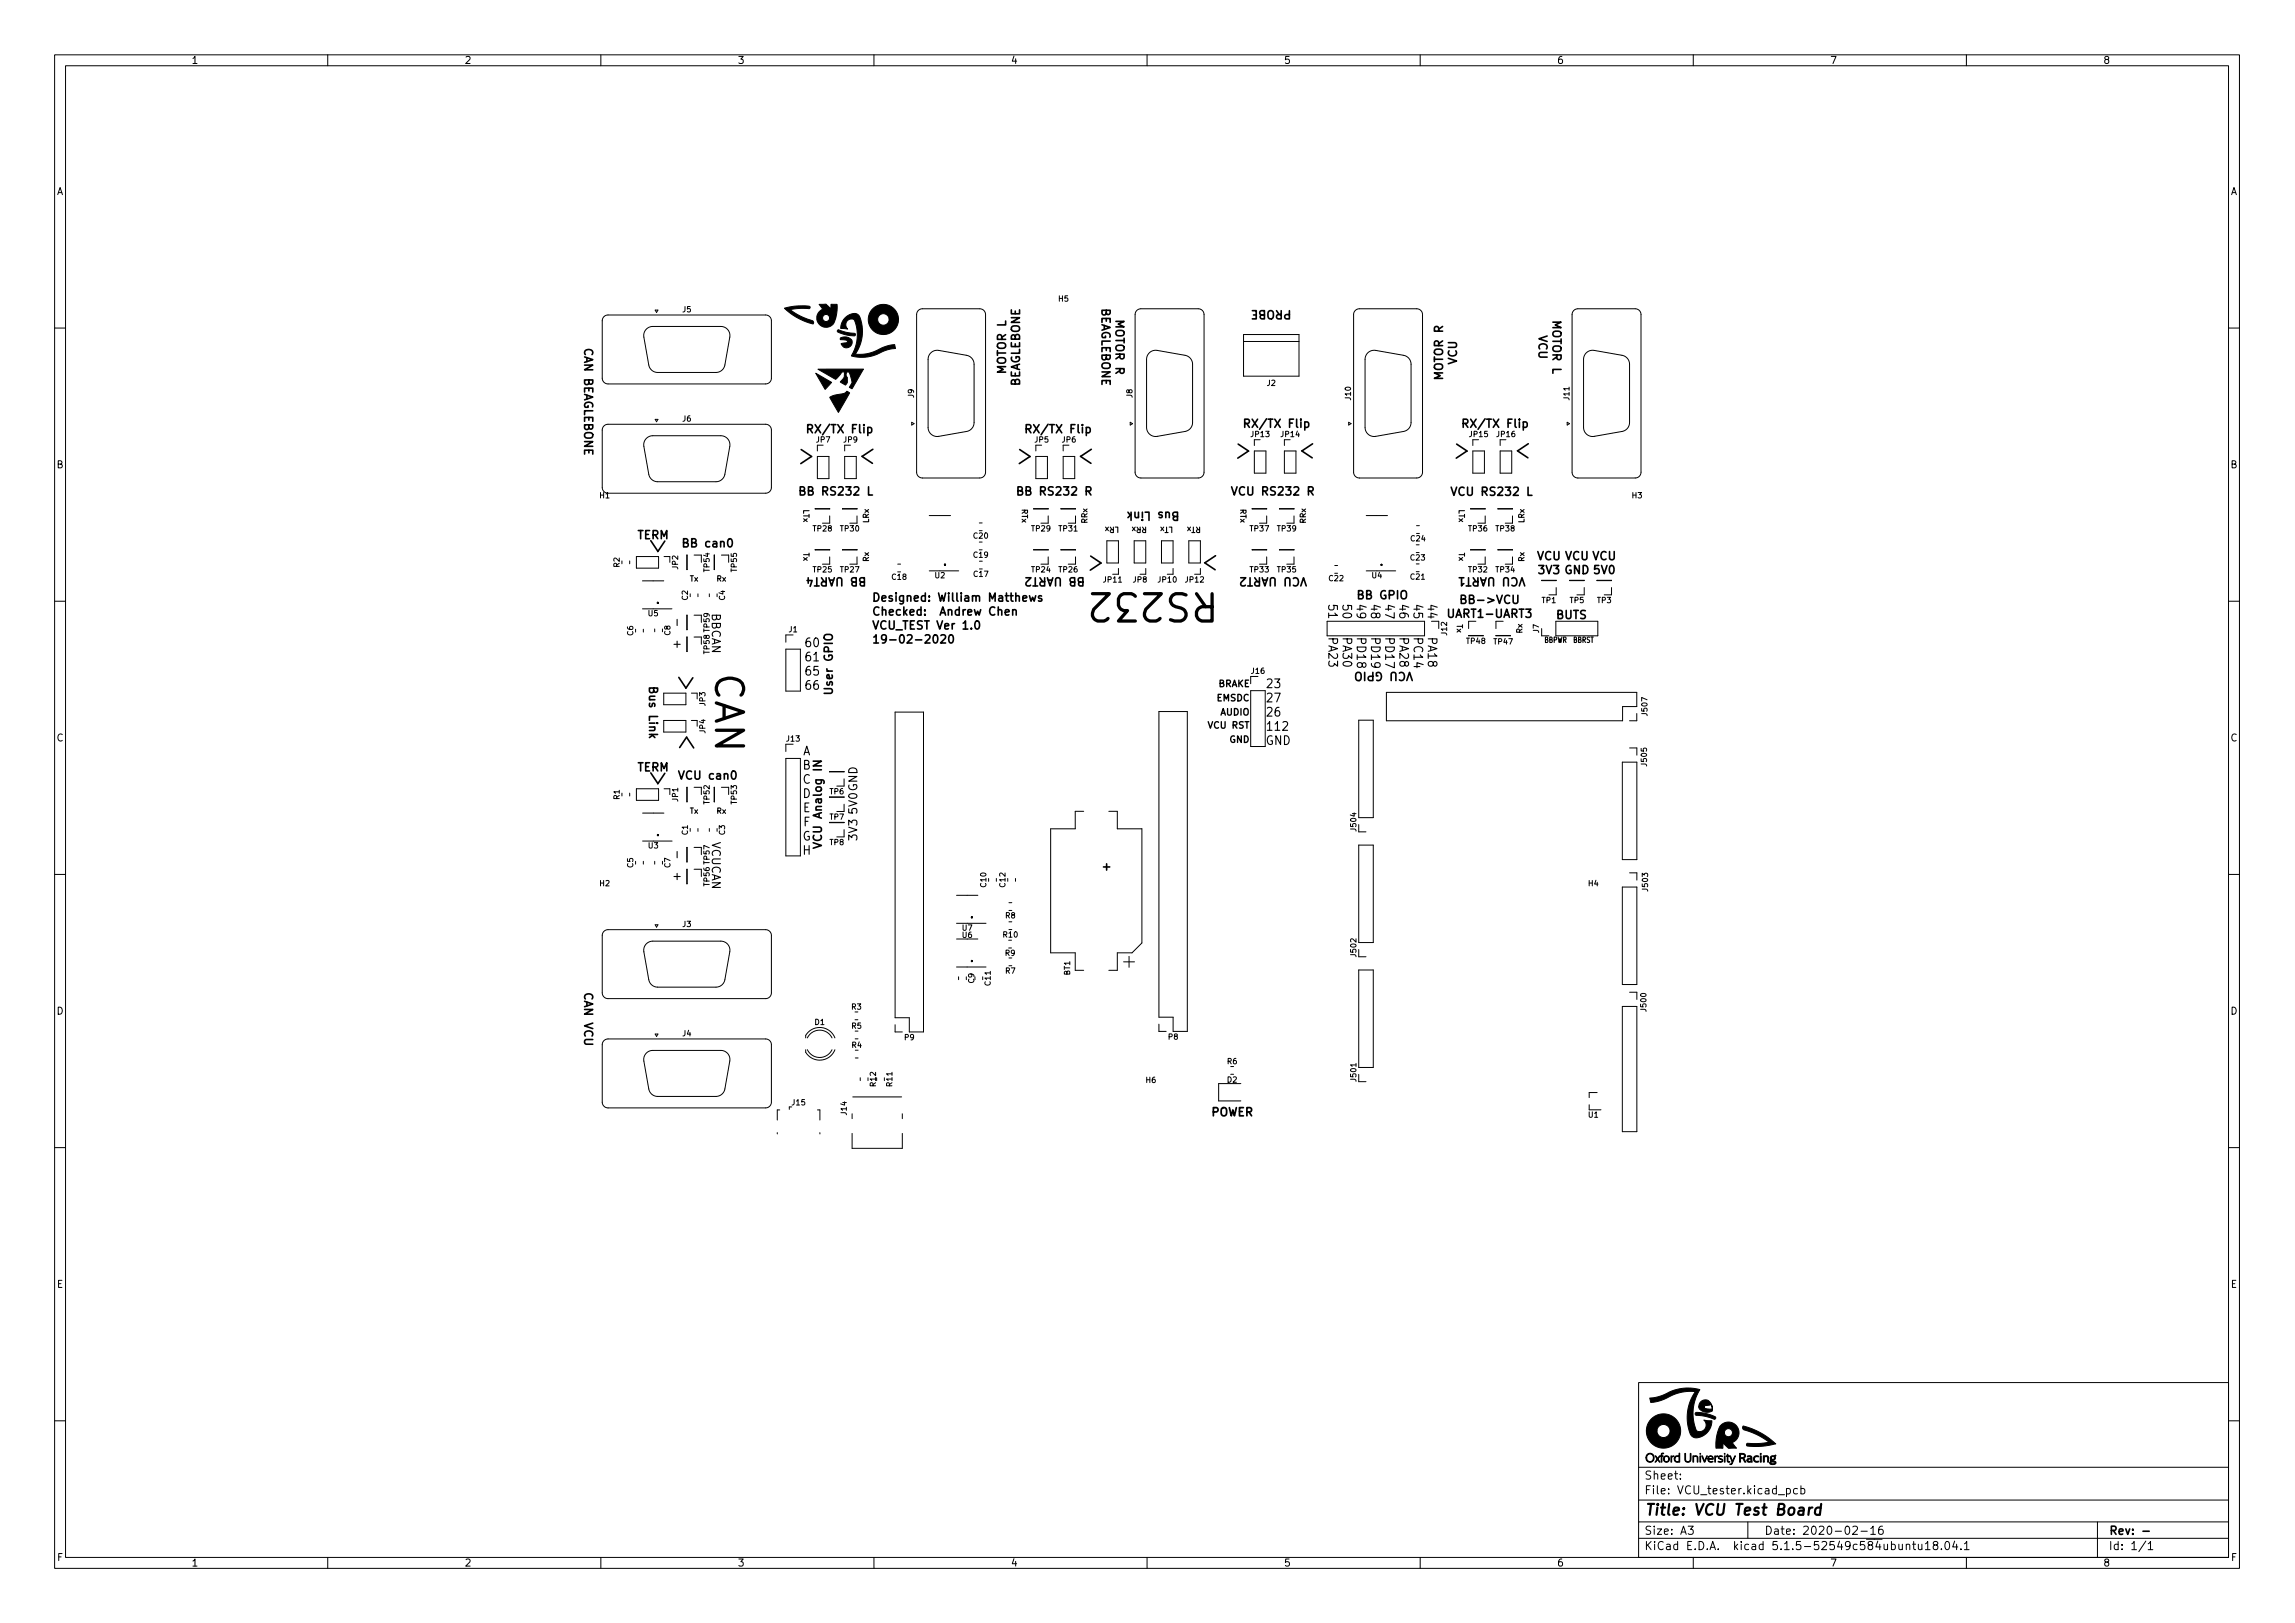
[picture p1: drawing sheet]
<svg xmlns="http://www.w3.org/2000/svg" width="420mm" height="297mm" viewBox="0 0 420 297" stroke-linecap="round" stroke-linejoin="round" font-family="sans-serif">
<defs><g id="words">
<g font-size="7">
<text x="221.7" y="108.4" transform="rotate(-180 221.7 108.4)">RS232</text>
<text x="130.9" y="122.9" transform="rotate(90 130.9 122.9)">CAN</text>
</g>
<text font-size="2.8" x="301" y="277.3">Title: VCU Test Board</text>
<g font-size="2.2">
<text x="243.2" y="110.8" transform="rotate(90 243.2 110.8)">51</text>
<text x="245.8" y="110.8" transform="rotate(90 245.8 110.8)">50</text>
<text x="248.4" y="110.8" transform="rotate(90 248.4 110.8)">49</text>
<text x="251" y="110.8" transform="rotate(90 251 110.8)">48</text>
<text x="253.6" y="110.8" transform="rotate(90 253.6 110.8)">47</text>
<text x="256.2" y="110.8" transform="rotate(90 256.2 110.8)">46</text>
<text x="258.8" y="110.8" transform="rotate(90 258.8 110.8)">45</text>
<text x="261.4" y="110.8" transform="rotate(90 261.4 110.8)">44</text>
<text x="147.5" y="118.4">60</text>
<text x="243.2" y="116.4" transform="rotate(90 243.2 116.4)">PA23</text>
<text x="245.8" y="116.4" transform="rotate(90 245.8 116.4)">PA30</text>
<text x="248.4" y="116.4" transform="rotate(90 248.4 116.4)">PD18</text>
<text x="251" y="116.4" transform="rotate(90 251 116.4)">PD19</text>
<text x="253.6" y="116.4" transform="rotate(90 253.6 116.4)">PD17</text>
<text x="256.2" y="116.4" transform="rotate(90 256.2 116.4)">PA28</text>
<text x="258.8" y="116.4" transform="rotate(90 258.8 116.4)">PC14</text>
<text x="261.4" y="116.4" transform="rotate(90 261.4 116.4)">PA18</text>
<text x="147.5" y="121">61</text>
<text x="147.5" y="123.6">65</text>
<text x="231.6" y="125.9">23</text>
<text x="147.5" y="126.2">66</text>
<text x="231.6" y="128.5">27</text>
<text x="231.6" y="131.1">26</text>
<text x="231.6" y="133.7">112</text>
<text x="231.6" y="136.3">GND</text>
<text x="146.9" y="138.2">A</text>
<text x="146.9" y="140.8">B</text>
<text x="146.9" y="143.4">C</text>
<text x="146.9" y="146">D</text>
<text x="147" y="148.6">E</text>
<text x="146.9" y="153.8">G</text>
<text x="147.1" y="151.2">F</text>
<text x="146.9" y="156.4">H</text>
</g>
<g font-size="2.1">
<text x="201.7" y="56.2" transform="rotate(90 201.7 56.2)">BEAGLEBONE</text>
<text x="204.2" y="58.6" transform="rotate(90 204.2 58.6)">MOTOR R</text>
<text x="236.4" y="56.8" transform="rotate(-180 236.4 56.8)">PROBE</text>
<text x="284.2" y="58.7" transform="rotate(90 284.2 58.7)">MOTOR L</text>
<text x="107" y="63.6" transform="rotate(90 107 63.6)">CAN BEAGLEBONE</text>
<text x="281.7" y="61.3" transform="rotate(90 281.7 61.3)">VCU</text>
<text x="184.2" y="68.4" transform="rotate(-90 184.2 68.4)">MOTOR L</text>
<text x="186.7" y="70.9" transform="rotate(-90 186.7 70.9)">BEAGLEBONE</text>
<text x="264.2" y="69.5" transform="rotate(-90 264.2 69.5)">MOTOR R</text>
<text x="266.7" y="66.7" transform="rotate(-90 266.7 66.7)">VCU</text>
<text x="148.5" y="79.3">RX/TX Flip</text>
<text x="188.5" y="79.3">RX/TX Flip</text>
<text x="228.5" y="78.3">RX/TX Flip</text>
<text x="268.5" y="78.3">RX/TX Flip</text>
<text x="147.1" y="90.7">BB RS232 L</text>
<text x="187" y="90.7">BB RS232 R</text>
<text x="215.5" y="93.7" transform="rotate(-180 215.5 93.7)">Bus Link</text>
<text x="226.3" y="90.7">VCU RS232 R</text>
<text x="266.5" y="90.7">VCU RS232 L</text>
<text x="116.6" y="98.7">TERM</text>
<text x="125.4" y="100.2">BB can0</text>
<text x="158.4" y="105.7" transform="rotate(-180 158.4 105.7)">BB UART4</text>
<text x="172.7" y="103.5">.</text>
<text x="198.4" y="105.7" transform="rotate(-180 198.4 105.7)">BB UART2</text>
<text x="239" y="105.7" transform="rotate(-180 239 105.7)">VCU UART2</text>
<text x="252.6" y="103.5">.</text>
<text x="279" y="105.7" transform="rotate(-180 279 105.7)">VCU UART1</text>
<text x="281.4" y="102.5">VCU VCU VCU</text>
<text x="281.7" y="105.1">3V3 GND 5V0</text>
<text x="120.1" y="110.5">.</text>
<text x="123.3" y="113.6" transform="rotate(90 123.3 113.6)">-</text>
<text x="130.3" y="112.1" transform="rotate(90 130.3 112.1)">BBCAN</text>
<text x="159.5" y="110.1">Designed: William Matthews</text>
<text x="159.5" y="112.7">Checked: Andrew Chen</text>
<text x="248.7" y="109.7">BB GPIO</text>
<text x="265.4" y="113.1">UART1-UART3</text>
<text x="268" y="110.5">BB-&gt;VCU</text>
<text x="284.9" y="113.3">BUTS</text>
<text x="123.3" y="117.3" transform="rotate(90 123.3 117.3)">+</text>
<text x="159.5" y="115.2">VCU_TEST Ver 1.0</text>
<text x="159.5" y="117.8">19-02-2020</text>
<text x="258.4" y="123" transform="rotate(-180 258.4 123)">VCU GPIO</text>
<text x="118.8" y="126" transform="rotate(90 118.8 126)">Bus Link</text>
<text x="152.5" y="126.8" transform="rotate(-90 152.5 126.8)">User GPIO</text>
<text x="116.6" y="141.2">TERM</text>
<text x="124.7" y="142.7">VCU can0</text>
<text x="156.9" y="148.9" transform="rotate(-90 156.9 148.9)">5V0GND</text>
<text x="120.2" y="153">.</text>
<text x="130.3" y="154" transform="rotate(90 130.3 154)">VCUCAN</text>
<text x="150.5" y="154.5" transform="rotate(-90 150.5 154.5)">VCU Analog IN</text>
<text x="156.9" y="153.7" transform="rotate(-90 156.9 153.7)">3V3</text>
<text x="123.3" y="156.1" transform="rotate(90 123.3 156.1)">-</text>
<text x="123.3" y="159.8" transform="rotate(90 123.3 159.8)">+</text>
<text x="202" y="158.1" transform="rotate(90 202 158.1)">+</text>
<text x="177.6" y="168">.</text>
<text x="177.6" y="176">.</text>
<text x="107" y="181.8" transform="rotate(90 107 181.8)">CAN VCU</text>
<text x="221.7" y="204.3">POWER</text>
<text x="301" y="273.5">File: VCU_tester.kicad_pcb</text>
<text x="301" y="270.8">Sheet:</text>
<text x="301" y="280.9">Size: A3</text>
<text x="323" y="280.9">Date: 2020-02-16</text>
<text x="386" y="280.9">Rev: -</text>
<text x="301" y="283.7">KiCad E.D.A. kicad 5.1.5-52549c584ubuntu18.04.1</text>
<text x="386" y="283.7">Id: 1/1</text>
</g>
<g font-size="1.8">
<text x="35" y="11.7">1</text>
<text x="85" y="11.7">2</text>
<text x="135" y="11.7">3</text>
<text x="185" y="11.7">4</text>
<text x="235" y="11.7">5</text>
<text x="285" y="11.7">6</text>
<text x="335" y="11.7">7</text>
<text x="385" y="11.7">8</text>
<text x="10.3" y="35.7">A</text>
<text x="408.3" y="35.7">A</text>
<text x="10.3" y="85.7">B</text>
<text x="408.3" y="85.7">B</text>
<text x="10.3" y="135.7">C</text>
<text x="408.3" y="135.7">C</text>
<text x="10.3" y="185.7">D</text>
<text x="408.3" y="185.7">D</text>
<text x="10.4" y="235.7">E</text>
<text x="408.4" y="235.7">E</text>
<text x="10.4" y="285.7">F</text>
<text x="35" y="286.7">1</text>
<text x="85" y="286.7">2</text>
<text x="135" y="286.7">3</text>
<text x="185" y="286.7">4</text>
<text x="235" y="286.7">5</text>
<text x="285" y="286.7">6</text>
<text x="335" y="286.7">7</text>
<text x="385" y="286.7">8</text>
<text x="408.4" y="285.7">F</text>
</g>
<g font-size="1.7">
<text x="223" y="125.7">BRAKE</text>
<text x="222.9" y="128.3">EMSDC</text>
<text x="223.5" y="130.9">AUDIO</text>
<text x="221.6" y="133.3">VCU RST</text>
<text x="225.2" y="135.9">GND</text>
</g>
<g font-size="1.4">
<text x="125" y="57.1">J5</text>
<text x="193.8" y="55.2">H5</text>
<text x="232" y="70.6">J2</text>
<text x="125" y="77.1">J6</text>
<text x="167.3" y="72.8" transform="rotate(-90 167.3 72.8)">J9</text>
<text x="207.3" y="72.8" transform="rotate(-90 207.3 72.8)">J8</text>
<text x="247.3" y="73.2" transform="rotate(-90 247.3 73.2)">J10</text>
<text x="287.3" y="73.2" transform="rotate(-90 287.3 73.2)">J11</text>
<text x="149.5" y="81">JP7</text>
<text x="154.5" y="81">JP9</text>
<text x="189.5" y="81">JP5</text>
<text x="194.5" y="81">JP6</text>
<text x="229.1" y="80">JP13</text>
<text x="234.6" y="80">JP14</text>
<text x="269.1" y="80">JP15</text>
<text x="274.1" y="80">JP16</text>
<text x="109.8" y="91.2">H1</text>
<text x="147.1" y="93.2" transform="rotate(90 147.1 93.2)">LTx</text>
<text x="159.1" y="95.7" transform="rotate(-90 159.1 95.7)">LRx</text>
<text x="187.1" y="93.1" transform="rotate(90 187.1 93.1)">RTx</text>
<text x="199.1" y="95.8" transform="rotate(-90 199.1 95.8)">RRx</text>
<text x="227.1" y="93.1" transform="rotate(90 227.1 93.1)">RTx</text>
<text x="239.1" y="95.8" transform="rotate(-90 239.1 95.8)">RRx</text>
<text x="267.1" y="93.2" transform="rotate(90 267.1 93.2)">LTx</text>
<text x="279.1" y="95.7" transform="rotate(-90 279.1 95.7)">LRx</text>
<text x="298.8" y="91.2">H3</text>
<text x="147.1" y="101.1" transform="rotate(90 147.1 101.1)">Tx</text>
<text x="148.9" y="97.2">TP28</text>
<text x="153.9" y="97.2">TP30</text>
<text x="178.3" y="98.6">C20</text>
<text x="188.9" y="97.2">TP29</text>
<text x="193.9" y="97.2">TP31</text>
<text x="204.9" y="96.4" transform="rotate(-180 204.9 96.4)">LRx</text>
<text x="210" y="96.4" transform="rotate(-180 210 96.4)">RRx</text>
<text x="214.8" y="96.4" transform="rotate(-180 214.8 96.4)">LTx</text>
<text x="219.9" y="96.4" transform="rotate(-180 219.9 96.4)">RTx</text>
<text x="228.9" y="97.2">TP37</text>
<text x="233.9" y="97.2">TP39</text>
<text x="258.3" y="99.1">C24</text>
<text x="267.1" y="101.1" transform="rotate(90 267.1 101.1)">Tx</text>
<text x="268.9" y="97.2">TP36</text>
<text x="273.9" y="97.2">TP38</text>
<text x="113.4" y="103.8" transform="rotate(-90 113.4 103.8)">R2</text>
<text x="124.1" y="104.2" transform="rotate(-90 124.1 104.2)">JP2</text>
<text x="126.3" y="106.4">Tx</text>
<text x="129.9" y="104.6" transform="rotate(-90 129.9 104.6)">TP54</text>
<text x="131.2" y="106.4">Rx</text>
<text x="134.9" y="104.6" transform="rotate(-90 134.9 104.6)">TP55</text>
<text x="148.9" y="104.7">TP25</text>
<text x="153.9" y="104.7">TP27</text>
<text x="159.1" y="102.8" transform="rotate(-90 159.1 102.8)">Rx</text>
<text x="163.3" y="106.1">C18</text>
<text x="171.2" y="105.8">U2</text>
<text x="178.3" y="102.1">C19</text>
<text x="178.3" y="105.6">C17</text>
<text x="188.9" y="104.7">TP24</text>
<text x="193.9" y="104.7">TP26</text>
<text x="202.1" y="106.6">JP11</text>
<text x="207.5" y="106.6">JP8</text>
<text x="212.1" y="106.6">JP10</text>
<text x="217.1" y="106.6">JP12</text>
<text x="228.9" y="104.7">TP33</text>
<text x="233.9" y="104.7">TP35</text>
<text x="243.3" y="106.4">C22</text>
<text x="251.2" y="105.8">U4</text>
<text x="258.3" y="102.6">C23</text>
<text x="258.3" y="106.1">C21</text>
<text x="268.9" y="104.7">TP32</text>
<text x="273.9" y="104.7">TP34</text>
<text x="279.1" y="102.8" transform="rotate(-90 279.1 102.8)">Rx</text>
<text x="118.7" y="112.8">U5</text>
<text x="125.9" y="109.8" transform="rotate(-90 125.9 109.8)">C2</text>
<text x="132.7" y="109.8" transform="rotate(-90 132.7 109.8)">C4</text>
<text x="282.3" y="110.4">TP1</text>
<text x="287.4" y="110.4">TP5</text>
<text x="292.4" y="110.4">TP3</text>
<text x="115.9" y="116.3" transform="rotate(-90 115.9 116.3)">C6</text>
<text x="122.7" y="116.3" transform="rotate(-90 122.7 116.3)">C8</text>
<text x="129.9" y="119.6" transform="rotate(-90 129.9 119.6)">TP58 TP59</text>
<text x="144.4" y="115.7">J1</text>
<text x="264.9" y="116.2" transform="rotate(-90 264.9 116.2)">J12</text>
<text x="266.7" y="114.2" transform="rotate(90 266.7 114.2)">Tx</text>
<text x="268.5" y="117.8">TP48</text>
<text x="273.5" y="117.9">TP47</text>
<text x="278.7" y="115.9" transform="rotate(-90 278.7 115.9)">Rx</text>
<text x="281.7" y="115.8" transform="rotate(-90 281.7 115.8)">J7</text>
<text x="282.7" y="117.6">BBPWR</text>
<text x="288" y="117.6">BBRST</text>
<text x="229.1" y="123.3">J16</text>
<text x="129.1" y="129.2" transform="rotate(-90 129.1 129.2)">JP3</text>
<text x="301.6" y="130.9" transform="rotate(-90 301.6 130.9)">J507</text>
<text x="129.1" y="134.2" transform="rotate(-90 129.1 134.2)">JP4</text>
<text x="144" y="135.7">J13</text>
<text x="301.5" y="140.1" transform="rotate(-90 301.5 140.1)">J505</text>
<text x="113.4" y="146.3" transform="rotate(-90 113.4 146.3)">R1</text>
<text x="124.1" y="146.7" transform="rotate(-90 124.1 146.7)">JP1</text>
<text x="126.3" y="148.9">Tx</text>
<text x="129.9" y="147.1" transform="rotate(-90 129.9 147.1)">TP52</text>
<text x="131.2" y="148.9">Rx</text>
<text x="134.9" y="147.1" transform="rotate(-90 134.9 147.1)">TP53</text>
<text x="151.9" y="145.4">TP6</text>
<text x="118.7" y="155.3">U3</text>
<text x="125.9" y="152.8" transform="rotate(-90 125.9 152.8)">C1</text>
<text x="132.7" y="152.8" transform="rotate(-90 132.7 152.8)">C3</text>
<text x="151.9" y="154.7">TP8</text>
<text x="151.9" y="150">TP7</text>
<text x="248.3" y="152" transform="rotate(-90 248.3 152)">J504</text>
<text x="115.9" y="158.8" transform="rotate(-90 115.9 158.8)">C5</text>
<text x="122.7" y="158.8" transform="rotate(-90 122.7 158.8)">C7</text>
<text x="109.8" y="162.2">H2</text>
<text x="129.9" y="162.1" transform="rotate(-90 129.9 162.1)">TP56 TP57</text>
<text x="180.6" y="162.3" transform="rotate(-90 180.6 162.3)">C10</text>
<text x="184" y="162.3" transform="rotate(-90 184 162.3)">C12</text>
<text x="290.8" y="162.2">H4</text>
<text x="301.7" y="163" transform="rotate(-90 301.7 163)">J503</text>
<text x="125" y="169.6">J3</text>
<text x="176.2" y="170.3">U7</text>
<text x="176.2" y="171.6">U6</text>
<text x="183.7" y="171.6">R10</text>
<text x="184.1" y="168.1">R8</text>
<text x="178.3" y="179.9" transform="rotate(-90 178.3 179.9)">C9</text>
<text x="184" y="174.9">R9</text>
<text x="184.1" y="178.2">R7</text>
<text x="195.9" y="178.5" transform="rotate(-90 195.9 178.5)">BT1</text>
<text x="248.3" y="175" transform="rotate(-90 248.3 175)">J502</text>
<text x="155.9" y="184.8">R3</text>
<text x="181.3" y="180.3" transform="rotate(-90 181.3 180.3)">C11</text>
<text x="301.4" y="185" transform="rotate(-90 301.4 185)">J500</text>
<text x="125" y="189.6">J4</text>
<text x="149.2" y="187.6">D1</text>
<text x="155.9" y="188.3">R5</text>
<text x="156" y="191.8">R4</text>
<text x="165.6" y="190.4">P9</text>
<text x="213.9" y="190.3">P8</text>
<text x="224.7" y="194.8">R6</text>
<text x="248.3" y="197.8" transform="rotate(-90 248.3 197.8)">J501</text>
<text x="145" y="202.3">J15</text>
<text x="155" y="204" transform="rotate(-90 155 204)">J14</text>
<text x="160.3" y="198.8" transform="rotate(-90 160.3 198.8)">R12</text>
<text x="163.3" y="198.8" transform="rotate(-90 163.3 198.8)">R11</text>
<text x="209.8" y="198.2">H6</text>
<text x="224.7" y="198.1">D2</text>
<text x="290.8" y="204.5">U1</text>
</g>
</g></defs>
<g fill="none" stroke="#000" stroke-width=".18">
<path d="M10 10h400v277h-400zM12 12h396v273h-396zM60 10v2M110 10v2M160 10v2M210 10v2M260 10v2M310 10v2M360 10v2M110.6 58l.7-.4h28.9a1.06 1.06 0 0 1 1 1.1v10.5a1.06 1.06 0 0 1-1 1.1h-28.9a1.06 1.06 0 0 1-1-1.1v-10.5zM119.9 56.8h.6l-.3 .4zM168.1 56.8l.8-.3h10.5a1.06 1.06 0 0 1 1 1.1v28.8a1.06 1.06 0 0 1-1 1.1h-10.5a1.06 1.06 0 0 1-1.1-1.1v-28.8z"/>
<path d="M208.1 56.8l.8-.3h10.5a1.06 1.06 0 0 1 1 1.1v28.8a1.06 1.06 0 0 1-1 1.1h-10.5a1.06 1.06 0 0 1-1.1-1.1v-28.8zM248.1 56.8l.8-.3h10.5a1.06 1.06 0 0 1 1 1.1v28.8a1.06 1.06 0 0 1-1 1.1h-10.5a1.06 1.06 0 0 1-1.1-1.1v-28.8zM288.1 56.8l.8-.3h10.5a1.06 1.06 0 0 1 1 1.1v28.8a1.06 1.06 0 0 1-1 1.1h-10.5a1.06 1.06 0 0 1-1.1-1.1v-28.8zM10 60h2M110.6 78l.7-.4h28.9a1.06 1.06 0 0 1 1 1.1v10.5a1.06 1.06 0 0 1-1 1.1h-28.9a1.06 1.06 0 0 1-1-1.1v-10.5zM118.3 60.2l.5-.3 .7-.2h12.5a1.66 1.66 0 0 1 1.6 2l-.9 5.1a1.66 1.66 0 0 1-1.6 1.4h-10.7a1.66 1.66 0 0 1-1.6-1.4l-.9-5.2v-.8zM119.9 76.8h.6l-.3 .4zM166.9 77.3l.4 .2-.4 .3zM170.4 64.6l.6-.4 .7-.1 5.3 .9a1.66 1.66 0 0 1 1.3 1.7v10.6a1.66 1.66 0 0 1-1.3 1.7l-5.1 .9a1.66 1.66 0 0 1-2-1.7v-12.4l.2-.7zM206.9 77.3l.4 .2-.4 .3zM210.4 64.6l.6-.4 .7-.1 5.3 .9a1.66 1.66 0 0 1 1.3 1.7v10.6a1.66 1.66 0 0 1-1.3 1.7l-5.1 .9a1.66 1.66 0 0 1-2-1.7v-12.4l.1-.6zM227.7 61.2h10.1v7.6h-10.1z"/>
<path d="M227.7 62.5h10.1M246.9 77.3l.4 .2-.4 .3zM250.4 64.6l.6-.4 .7-.1 5.3 .9a1.66 1.66 0 0 1 1.3 1.7v10.6a1.66 1.66 0 0 1-1.3 1.7l-5.1 .9a1.66 1.66 0 0 1-2-1.7v-12.4l.2-.7zM286.9 77.3l.4 .2-.4 .3zM290.4 64.6l.6-.4 .7-.1 5.3 .9a1.66 1.66 0 0 1 1.3 1.7v10.6a1.66 1.66 0 0 1-1.3 1.7l-5.1 .9a1.66 1.66 0 0 1-2-1.7v-12.6l.2-.5zM408 60h2M118.3 80.2l.5-.3 .7-.2h12.5a1.66 1.66 0 0 1 1.6 2l-.9 5.1a1.66 1.66 0 0 1-1.6 1.4h-10.7a1.66 1.66 0 0 1-1.6-1.4l-.9-5.2v-.8zM149.2 93.1h2.7zM149.6 83.5h2.2v4.1h-2.2zM149.6 81.5v1M151.9 94.4v1.3h-1.3M154.2 93.1h2.7z"/>
<path d="M154.6 81.5v1M154.6 83.5h2.2v4.1h-2.2zM156.9 94.4v1.3h-1.3M170.1 94.4h3.9M179.3 95.7h.5M179.3 99.2h.5M189.2 93.1h2.7zM189.6 83.5h2.2v4.1h-2.2zM189.6 81.5v1M191.9 94.4v1.3h-1.3M194.2 93.1h2.7zM194.6 83.5h2.2v4.1h-2.2z"/>
<path d="M194.6 81.5v1M196.9 94.4v1.3h-1.3M202.6 99h2.2v4h-2.2zM207.6 99h2.2v4h-2.2zM212.6 99h2.2v4h-2.2zM217.6 99h2.2v4h-2.2zM229.2 93.1h2.7zM229.6 82.5h2.2v4.1h-2.2zM229.6 80.5v1M231.9 94.4v1.3h-1.3M234.2 93.1h2.7zM235.1 82.5h2.2v4.1h-2.2z"/>
<path d="M235.1 80.5v1M236.9 94.4v1.3h-1.3M250.1 94.4h3.9M259.3 99.7h.5M259.3 96.2h.6M269.2 93.1h2.7zM269.6 82.5h2.2v4.1h-2.2zM269.6 80.5v1M271.9 94.4v1.3h-1.3M274.2 93.1h2.7zM274.6 80.5v1M274.6 82.5h2.2v4.1h-2.2z"/>
<path d="M276.9 94.4v1.3h-1.3M10 110h2M115.3 102.7v.5M116.5 101.9h4.1v2.1h-4.1zM117.6 111.4h5.4M117.6 106.3h3.9M117.8 115.2v.5M119.9 115.1v.5M121.6 101.9h1v1M125.7 112.6l.1 2.6zM125.7 101.6l.1 2.6zM125.7 116.6l.1 2.6z"/>
<path d="M127.1 101.6h1.3v1.3M127.1 112.6h1.3v1.3M127.1 116.6h1.3v1.3M127.8 108.7v.5M129.9 108.7v.5M130.7 101.6l.1 2.6zM132.1 101.6h1.3v1.3M143.9 118.8h2.6v7.7h-2.6zM145.2 116.2h-1.3v1.3M149.2 100.6h2.7zM151.9 101.9v1.3h-1.3M154.2 100.6h2.7z"/>
<path d="M156.9 101.9v1.3h-1.3M164.3 103.2h.6M170.1 104.5h5.4M179.3 102.7h.5M189.2 100.6h2.7zM191.9 101.9v1.3h-1.3M194.2 100.6h2.7zM196.9 101.9v1.3h-1.3M204.8 104v1.1h-1.1M209.8 104v1.1h-1.1M214.8 104v1.1h-1.1M219.8 104v1.1h-1.1"/>
<path d="M229.2 100.6h2.7zM231.9 101.9v1.3h-1.3M234.2 100.6h2.7zM236.9 101.9v1.3h-1.3M243 113.7h17.8v2.7h-17.8zM244.4 103.5h.5M250.1 104.5h5.4M259.3 103.2h.5M263.4 113.7v1.3M268.9 116.3l2.6 .1zM268.9 113.7v1.3M269.2 100.6h2.7z"/>
<path d="M271.9 101.9v1.3h-1.3M273.9 116.3l2.6 .1zM273.9 113.7v1.3M274.2 100.6h2.7zM276.9 101.9v1.3h-1.3M282.2 106.2l2.7 .1zM282.2 115v1.4h1.4M284.8 113.7h7.7v2.7h-7.7zM284.9 107.5v1.4h-1.3M287.4 106.2l2.6 .1zM290 107.5v1.4h-1.3M292.4 106.2l2.6 .1z"/>
<path d="M295 107.5v1.4h-1.3M408 110h2M121.5 126.9h4.1v2.1h-4.1zM121.5 131.9h4.1v2.1h-4.1zM126.6 131.9h1v1M126.6 126.9h1v1M143.9 136.2v1.3M143.9 138.8h2.6v17.8h-2.6zM163.9 130.3h5.2v58.6h-2.6v-2.6h-2.6zM212.2 130.2h5.2v58.6h-2.6v-2.6h-2.6zM229 123.8v1.3M229 126.4h2.6v10.2h-2.6z"/>
<path d="M248.8 131.8h2.6v17.8h-2.6zM253.8 126.7h45.9v2.6h-2.6v2.6h-43.3zM297 139.5h2.7v17.8h-2.7zM298.3 136.9h1.4v1.3M299.7 130.6v1.3h-1.4M115.3 145.2v.5M116.5 144.4h4.1v2.1h-4.1zM117.6 153.9h5.4M117.6 148.8h3.9M117.8 157.6v.6M119.9 157.6v.6M121.6 144.4h1v1"/>
<path d="M125.7 144.1l.1 2.6zM125.7 155.1l.1 2.6zM125.7 159.1l.1 2.6zM127.1 144.1h1.3v1.3M127.1 155.1h1.3v1.3M127.1 159.1h1.3v1.3M127.8 151.6v.6M129.9 151.6v.6M130.7 144.1l.1 2.6zM132.1 144.1h1.3v1.3M151.9 141.2l2.6 .1zM151.9 145.9h2.6z"/>
<path d="M151.9 150.5l2.6 .1zM154.5 151.8v1.4h-1.3M154.5 142.5v1.4h-1.3M154.5 147.2v1.3h-1.3M198.4 148.5h-1.6v3.2h-4.5v22.7h4.5v3.2h1.6M203 148.5h1.6v3.2h4.4v20.9l-1.7 1.8h-2.7v3.2h-1.6M248.8 154.7h2.6v17.8h-2.6zM248.8 152.2h1.3M298.3 159.7h1.4v1.4M10 160h2M110.6 170.5l.7-.4h28.9a1.06 1.06 0 0 1 1 1.1v10.5a1.06 1.06 0 0 1-1 1.1h-28.9a1.06 1.06 0 0 1-1-1.1v-10.5zM118.3 172.7l.5-.3 .7-.2h12.5a1.66 1.66 0 0 1 1.6 2l-.9 5.1a1.66 1.66 0 0 1-1.6 1.4h-10.7a1.66 1.66 0 0 1-1.6-1.4l-.9-5.2v-.8z"/>
<path d="M119.9 169.3h.6l-.3 .4zM175.1 169h5.4M175.1 163.9h3.9M175.1 177h5.4M175.1 171.9h3.9M175.5 178.8v.5M182.4 160.8v.5M184.7 168.7h.5M184.7 165.2h.5M185.9 160.8v.5M205.7 176h2M206.7 175v2"/>
<path d="M248.8 177.5h2.6v17.9h-2.6zM248.8 175.1h1.3M297 162.3h2.7v17.9h-2.7zM408 160h2M110.6 190.5l.7-.4h28.9a1.06 1.06 0 0 1 1 1.1v10.5a1.06 1.06 0 0 1-1 1.1h-28.9a1.06 1.06 0 0 1-1-1.1v-10.5zM118.3 192.7l.6-.4 .6-.1h12.5a1.66 1.66 0 0 1 1.6 2l-.9 5.1a1.66 1.66 0 0 1-1.6 1.4h-10.7a1.66 1.66 0 0 1-1.6-1.4l-.9-5.2v-.8zM119.9 189.3h.6l-.3 .4zM147.5 192.1a1.8 1.8 0 0 0 1.1 1.6 2.99 2.99 0 0 0 4.3-1.6M147.8 192.1a2.5 2.5 0 0 0 2.3 1.4 2.5 2.5 0 0 0 2.2-1.4M152.3 190a2.5 2.5 0 0 0-2.2-1.5 2.5 2.5 0 0 0-2.3 1.5M152.9 190a2.99 2.99 0 0 0-2.6-1.9 2.99 2.99 0 0 0-2.8 1.4v.5M156.5 186.6h.6"/>
<path d="M156.6 190.1h.5M156.6 193.6h.5M157.5 197.3v.5M163.9 187.5v1.4h1.3M212.2 187.4v1.4h1.3M225.3 196.6h.5M227.2 198.3h-4.1v3.2h4.1M248.8 198h1.3M292.4 200h-1.5v.9M297 184.2h2.7v22.9h-2.7zM298.3 181.6h1.4v1.3M10 210h2"/>
<path d="M142.3 207.3v.2M142.8 203.1h-.5v1.9M144.9 202.6h-.4v.4M149.6 203.1h.5v1.9M150.1 207.3v.2M156 203.8v.9M156 207.4v2.8h9.2v-2.8M156.1 200.8h9M165.2 203.8v.9M290.9 202.2v.9h2.2M408 210h2M300 253h108v32h-108z"/>
<path d="M10 260h2M300 278.5h108M300 274.5h108M300 268.5h108M307.6 270.6v.1M307.6 269.8v.1M309.1 279.3h.9l-.5 .6 .4 .1v.7l-.2 .1h-.4l-.2-.1M320 278.5v3M327.1 272.5l.4-.1 .3 .3v.4l-.2 .2h-.5M327.1 272.4v1.5M329.1 272.5l-.5-.1-.2 .3v.4l.1 .2h.6M329.7 272.5l.4-.1 .3 .3v.4l-.1 .2h-.6"/>
<path d="M329.7 271.9v1.5M339.2 279.5l.6-.2 .2 .2 .1 .2-1 1.1h1M342.5 279.7l.4-.4v1.5M344.6 279.3a.59 .59 0 0 0-.7 .7v.5l.2 .2 .4 .1 .2-.1 .1-.5-.2-.2-.4-.1-.3 .3M384 278.5v6.5M408 260h2M60 285v2M110 285v2M160 285v2M210 285v2M260 285v2M300 281.5h108"/>
<path d="M310 285v2M340.7 280.2h1.2M342.5 280.8h.8M349 282.8l.2-.2 .4 .1v.9M350.1 282.6h.6M350.3 282.1v1.3l.4 .2M351.2 282.6l.1 .9 .3 .1 .3-.1M351.9 282.6v1M352.5 282.5l.4-.4v1.5M352.5 283.6h.8M354.2 282.8l-.3-.3 .1-.2 .2-.2 .4 .1 .2 .2-.1 .2-.6 .2-.2 .2 .1 .5 .2 .1h.3l.3-.3v-.3l-.3-.2M355.4 283.5v.1"/>
<path d="M356.3 282.2l.1-.1a.8 .8 0 0 1 .5 .8 .8 .8 0 0 1-.5 .7 1 1 0 0 1-.1-1.4zM357.9 282l-.4 1.1h.9M358.2 282.6v1M359 283.5v.1M359.6 282.5l.5-.4v1.5M359.6 283.6h.9M360 285v2M392.8 282l-1.2 2M393.3 282.5l.4-.4v1.5M393.3 283.6h.8"/>
</g>
<g fill="none" stroke="#000" stroke-width=".3">
<path d="M147.9 78.5l.7-.1 .1-.2v-.3l-.2-.2h-.6v1.5M158.9 78.3l.4-.1 .3 .3v.4l-.1 .2h-.6M187.9 78.5l.7-.1 .1-.2v-.3l-.3-.2h-.5v1.5M198.9 78.3l.4-.1 .3 .3v.4l-.2 .2h-.5M227.9 77.5l.7-.1 .1-.2v-.3l-.3-.2h-.5v1.5M238.9 77.3l.4-.1 .3 .3v.4l-.1 .2h-.6M267.9 77.5l.7-.1 .1-.2v-.3l-.2-.2h-.6v1.5M278.9 77.3l.4-.1 .3 .3v.4l-.1 .2h-.6M119.1 99l1.3 1.9M121.7 99l-1.3 2M146.5 89.8l.7-.1 .1-.2-.1-.3-.7-.1v1.5h.6l.3-.3a.39 .39 0 0 0-.4-.5M146.7 82.3l1.9 1.3"/>
<path d="M148.5 83.6l-1.9 1.2M157.8 83.5l1.9 1.3M159 89.1v1.5h.7M159.8 82.2l-1.9 1.3M186.4 89.8l.6-.1 .2-.2-.2-.3-.6-.1v1.5h.5l.3-.3a.39 .39 0 0 0-.3-.5M186.7 82.3l1.9 1.3M188.5 83.6l-1.9 1.2M197.8 83.5l1.9 1.3M198.9 89.9l.7-.1 .1-.2v-.4l-.3-.1h-.5v1.5M199.2 89.9l.5 .7M199.8 82.2l-1.9 1.3M225.5 89.1l.5 1.5 .5-1.5"/>
<path d="M226.7 81.3l1.9 1.3M228.5 82.6l-1.9 1.2M238.3 82.5l1.9 1.3M239.5 89.9l.8-.1 .1-.2-.1-.4-.2-.1h-.6v1.5M239.9 89.9l.5 .7M240.3 81.2l-1.9 1.3M265.7 89.2l.5 1.5 .5-1.5M266.7 81.3l1.9 1.3M268.5 82.6l-1.9 1.2M277.8 82.5l1.9 1.3M279.7 89.2v1.5h.8M279.8 81.2l-1.9 1.3"/>
<path d="M171 116.3l.2-.1a.8 .8 0 0 1 .5 .7 .8 .8 0 0 1-.5 .8 1 1 0 0 1-.2-1.4zM172.3 116.3l.5-.1 .2 .1 .1 .3-.9 1.1h.9M173.9 116.3l.1-.1a.8 .8 0 0 1 .6 .7 .8 .8 0 0 1-.6 .8 1 1 0 0 1-.1-1.4zM178.6 113.8l.2-.2a.8 .8 0 0 1 .5 .8 .8 .8 0 0 1-.5 .7l-.2-.1-.1-.4zM184 112.1l.8-.2-.1-.2-.4-.1-.3 .2 .1 .7h.6M185.4 111.7l.2-.1 .4 .1v.9M185.4 111.6v1M188.5 109l.3 1 .2-.7 .3 .7 .3-1M190.7 109.1l-.4-.1-.2 .2 .1 .3 .5 .1v.4h-.6M199.7 101.8l1.9 1.3M201.5 103.1l-1.9 1.2M220.5 103l2 1.3"/>
<path d="M222.5 101.7l-1.9 1.3M124.3 124l1.3 1.9M125.7 135l1.3 1.9M125.7 134.9l-1.3 1.9M126.8 124l-1.2 2M119.1 141.5l1.3 1.9M121.7 141.5l-1.3 2M148.9 154.2l1.5 .5-1.5 .5M392.3 280.2h1.2"/>
</g>
<path d="M331.2 275.9l-.1 1.3M331.8 275.9l-.4 .1-.2 .3M333.3 276a.66 .66 0 0 0-1 .3v.6l.1 .2 .2 .1 .6-.1M333.4 275.2l-.2 2" fill="none" stroke="#000" stroke-width=".4"/>
<g fill="#000" stroke="#000" stroke-width=".18">
<path d="M143.6 56.4l2.2-.4h2.1a.29 .29 0 0 1 .4 .1 .29 .29 0 0 1-.1 .4 .29 .29 0 0 1-.4 0h-1.4l-1.8 .2a13.3 13.3 0 0 0 4.2 2l.2 .3a.21 .21 0 0 1-.1 .3 .21 .21 0 0 1-.3-.1 11.3 11.3 0 0 1-5-2.8zM150 55.7h.5a1.26 1.26 0 0 1 1.3 .5l.3 .3v-.8h1.1v1.1l-.2 1.4h-1.1a.65 .65 0 0 0-1-.6 .65 .65 0 0 0 0 1.1 .65 .65 0 0 0 1-.4l1.1-.1a1.74 1.74 0 0 1-2.7 1.4 1.74 1.74 0 0 1 .3-3zM149.3 68.3l2.9 1.7-1.1 1.3zM151.9 72.7a7 7 0 0 1 2.7-.7l.4-.4a.39 .39 0 0 1 .5 .2 .39 .39 0 0 1-.2 .5l-1.8 3.2zM153.9 61.9a1.4 1.4 0 0 1 2.1 .7 .99 .99 0 0 1-.8 1.1 .99 .99 0 0 1-1.1-.8l.5-.1a.37 .37 0 0 0 .4 0 .37 .37 0 0 0 .1-.4l-.2-.2h-1.1zM149.7 67.6h8.4l-1.9 3.2a.37 .37 0 0 1-.3 .3 .37 .37 0 0 1-.4-.2 1.51 1.51 0 0 0 .2-2l-.2-.7a.35 .35 0 0 0-.5-.1 .35 .35 0 0 0-.1 .5 1.99 1.99 0 0 1 .1 1.7l-.2 .2-1-.6a1.56 1.56 0 0 0 .8-1.7 .51 .51 0 0 0-.8 .4l-.6 .6a.36 .36 0 0 1-.3 .2 .36 .36 0 0 1-.3-.2zM153.4 60.4h.1l1.4 .4 1.2 .2a.3 .3 0 0 1 .4 0 .3 .3 0 0 1 0 .5 5.8 5.8 0 0 1-3.2-.8zM154.7 58.2a1.79 1.79 0 0 1 2.5-.5 7.1 7.1 0 0 1-.6 7.1l.6 .1a8.2 8.2 0 0 0 4.6-1.4l2-.4 .1 .7a7.7 7.7 0 0 0-3.5 1.1 5.8 5.8 0 0 1-4.5 .2 6.8 6.8 0 0 0 .4-6.6 1.05 1.05 0 0 0-1.3 .4 1.05 1.05 0 0 0 .2 1.3l-1.3-.1 .3-1.1zM159.9 56.4a2.76 2.76 0 0 1 2.9-.5 2.76 2.76 0 0 1 1.7 2.5h-1.7a1.05 1.05 0 0 0-1.6-.8 1.05 1.05 0 0 0 0 1.8 1.05 1.05 0 0 0 1.6-.8v-.2h1.7a2.76 2.76 0 0 1-3.9 2.6 2.76 2.76 0 0 1-.7-4.6zM302.3 259.7a3.1 3.1 0 0 1 5 .6 3.1 3.1 0 0 1-1.9 4.6 3.1 3.1 0 0 1-4-3h2a1.2 1.2 0 0 0 1.7 1 1.2 1.2 0 0 0 .1-2 1.2 1.2 0 0 0-1.8 .9l-2 .1a3.1 3.1 0 0 1 .9-2.2zM302 255.9h.1a12.5 12.5 0 0 0 4.4-1.5l2.3-.4 1.2 .1 1.2 .2a7.7 7.7 0 0 0-.5 7.6l.2 .1a1.2 1.2 0 0 0 1.3-.7 1.2 1.2 0 0 0-.3-1.4l1.5 .1v.2a2.93 2.93 0 0 1-3.4 2.8l-.4-.3-.3-.6a8.2 8.2 0 0 1 1.1-7.4h-.1a9.2 9.2 0 0 0-5.8 1.5l-2.1 .5a.32 .32 0 0 1-.3-.5zM310.4 258.6a6.7 6.7 0 0 1 3.7 .8v.2l-.3 .2a10.3 10.3 0 0 0-3.4-.8z"/>
<path d="M311.4 256.6a1.25 1.25 0 0 1 1.4-.3 1.25 1.25 0 0 1 .7 1.2v.7l-.6 .2-.6 .1a1.34 1.34 0 0 1-1.3-1h1l.2 .3 1.2 .1a.52 .52 0 0 0-.1-.8l-1.1 .1-.2 .3h-1l.1-.5zM301.6 266.2a.77 .77 0 0 1 1.1 .1 .77 .77 0 0 1-.2 1.1 .77 .77 0 0 1-1.1-.3l-.1-.3h.2a.65 .65 0 0 0 .8 .6 .65 .65 0 0 0 .3-1 .6 .6 0 0 0-.7-.3 .6 .6 0 0 0-.4 .7h-.2v-.2zM303 266.5h.1l.2 .2a.16 .16 0 0 0 .2 .2 .16 .16 0 0 0 .1-.2l.3-.2-.3 .4a.55 .55 0 0 0 .3 .7h-.1l-.3-.5-.4 .5h-.1l.4-.6zM304.2 266h.4l-.3 .2v.3h.2v.1h-.2v1h-.2v-1h-.1v-.1h.1zM304.7 266.6a.56 .56 0 0 1 .9 .1 .56 .56 0 0 1-.3 .8 .56 .56 0 0 1-.8-.5h.2a.41 .41 0 0 0 .6 .4 .41 .41 0 0 0 0-.7 .41 .41 0 0 0-.6 .3h-.2zM305.9 266.5l.1 .1 .4-.2 .1 .1-.5 .2v.9h-.1zM306.7 266.6l.3-.2 .4 .1v-.5h.1v1.6h-.2a.57 .57 0 0 1-.8-.6h.1a.47 .47 0 0 0 .3 .5 .47 .47 0 0 0 .5-.1v-.8a.46 .46 0 0 0-.8 .4h-.1zM308.4 266h.2v1.2l.4 .3 .4-.3v-1.2h.2v1.2a.58 .58 0 0 1-.6 .4 .58 .58 0 0 1-.6-.4zM309.9 266.5h.2a.48 .48 0 0 1 .6 0 .48 .48 0 0 1 .2 .5v.6h-.2v-.8a.43 .43 0 0 0-.6-.2v1h-.2zM311.2 266.5h.1v1.1h-.1zM311.2 266h.1v.2h-.1zM311.5 266.5h.2l.4 .9 .4-.9h.1l-.5 1.1h-.1z"/>
<path d="M312.8 266.6a.5 .5 0 0 1 .6-.1 .5 .5 0 0 1 .3 .6h-.9a.74 .74 0 0 0 .8 .4l-.5 .1a.55 .55 0 0 1-.4-.7l.8 .1-.1-.4a.37 .37 0 0 0-.4 0 .37 .37 0 0 0-.2 .3 .2 .2 0 0 1-.1-.2 .2 .2 0 0 1 .1-.1zM313.9 266.5l.2 .1 .4-.2v.2l-.4 .1v.9h-.2zM314.7 266.5l.2-.1 .4 .1-.1 .1a.24 .24 0 0 0-.4-.1 .24 .24 0 0 0 0 .4l.3 .1a.37 .37 0 0 1 .3 .5 .37 .37 0 0 1-.6 .1l-.3-.1 .1-.1h.6a.23 .23 0 0 0 0-.2 .23 .23 0 0 0-.2-.1l-.2-.1a.29 .29 0 0 1-.1-.5zM315.7 266.5h.1v1.1h-.1zM315.7 266h.1v.2h-.1zM316.2 266.2h.1v.3h.3v.1h-.3v.5a.25 .25 0 0 0 .1 .3 .25 .25 0 0 0 .3 .1v.1h-.3l-.2-.2v-.8h-.2v-.1h.2zM315 260.9a1.94 1.94 0 0 1 3 .2 1.94 1.94 0 0 1-.9 2.9l.8 1-1.4 .1-1-1-.1 1-.9-.1a.3 .3 0 0 1-.4 0 .3 .3 0 0 1 0-.4l.3-2.4h1.3a.74 .74 0 0 0 1.1 .7 .74 .74 0 0 0 0-1.3 .74 .74 0 0 0-1.1 .5l-1.3 .1zM316.7 266.5h.1l.4 .9 .4-.9h.1l-.6 1.3-.2 .2-.2-.1h.2l.2-.3zM318.5 266h.7a.43 .43 0 0 1 .4 .4 .43 .43 0 0 1-.4 .5l.4 .7h-.2l-.3-.6-.4-.1v.7h-.2v-.8h.4a.33 .33 0 0 0 .5-.4 .33 .33 0 0 0-.5-.2h-.2v.6h-.2zM319.1 261a13.6 13.6 0 0 1 6 3.2l-.1 .1a11.7 11.7 0 0 1-5.2 .3l-.1-.3 .2-.2 2.1 .1 1.9-.3a19.7 19.7 0 0 0-4.8-2.4zM319.9 266.5l.5-.1 .3 .3 .1 .9h-.5a.36 .36 0 0 1-.5-.4h.2a.34 .34 0 0 0 .6 .2l-.1-.3-.3-.1-.4 .2a.63 .63 0 0 1 .8-.3l-.2-.3h-.5zM321.2 266.6l.5-.2 .3 .1-.1 .1a.46 .46 0 0 0-.7 .4 .46 .46 0 0 0 .7 .4l.1 .1-.2 .1a.61 .61 0 0 1-.7-.3 .61 .61 0 0 1 .1-.7z"/>
<path d="M322.3 266h.1v.2h-.1zM322.3 266.4h.1v1.2h-.1zM322.8 266.4l.4 .1a.47 .47 0 0 1 .5 0 .47 .47 0 0 1 .1 .6v.5h-.2v-.8a.37 .37 0 0 0-.6-.1v.9h-.2zM324.2 266.6l.3-.2 .3 .1a.16 .16 0 0 1 .2-.2 .16 .16 0 0 1 .1 .1l-.2 .2 .1 .3-.1 .2-.6 .2 .6 .1a.33 .33 0 0 1 .2 .5 .33 .33 0 0 1-.5 .1 .43 .43 0 0 1-.6-.3l.6 .2a.21 .21 0 0 0 .2 0 .21 .21 0 0 0 .1-.3h-.6l-.3 .1 .2-.6-.1-.3h.2l.2 .3a.28 .28 0 0 0 .3-.3 .28 .28 0 0 0-.2-.3 .28 .28 0 0 0-.3 .3h-.2z"/>
</g>
<use href="#words"/>
</svg>
